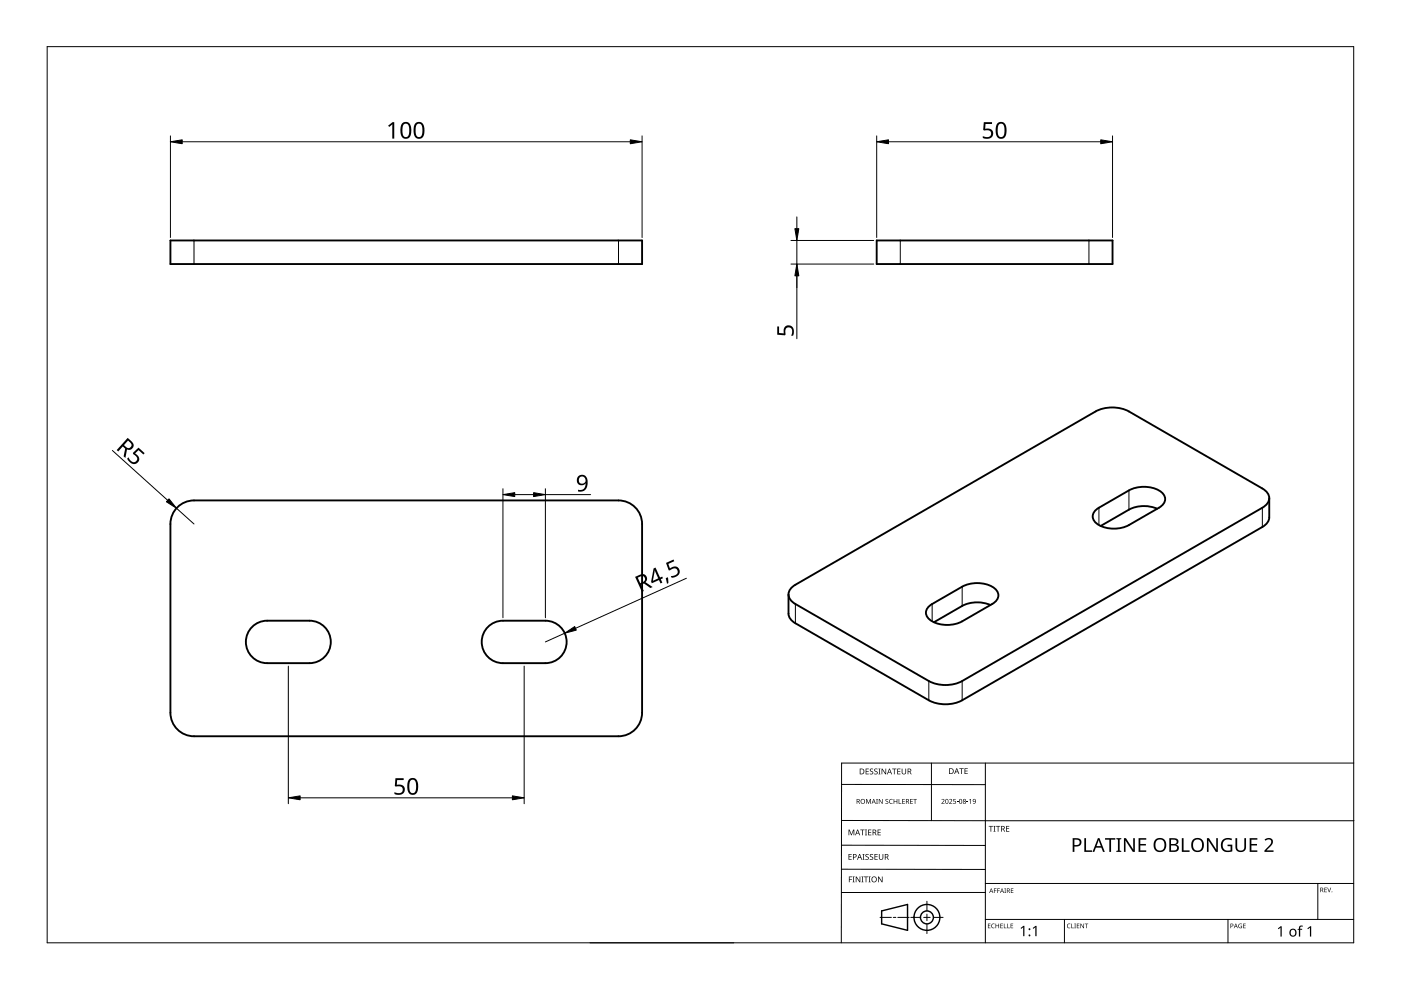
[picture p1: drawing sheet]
<svg xmlns="http://www.w3.org/2000/svg" width="297mm" height="210mm" viewBox="0 0 297 210" stroke-linecap="round" stroke-linejoin="round" font-family="sans-serif">
<path d="M36.1 51h100v5h-100zM185.9 51h50v5h-50zM37.3 107.9a5 5 0 0 1 3.8-1.8h90a5 5 0 0 1 5 5v40a5 5 0 0 1-5 5h-90a5 5 0 0 1-5-5v-40a5 5 0 0 1 1.2-3.2zM232.2 108.3l.8-.6 6.4-3.7a6.8 6.8 0 0 1 6.9 .4 1.88 1.88 0 0 1-.6 3.3l-6.3 3.6a6.8 6.8 0 0 1-7-.4 1.72 1.72 0 0 1-.2-2.6zM245.3 107.9a7.1 7.1 0 0 0-5.9 .2l-6 3.4M269.1 105.6v4.1a2.41 2.41 0 0 1-1.5 2l-63.6 36.8a7.8 7.8 0 0 1-7.1 0l-28.3-16.4a2.6 2.6 0 0 1-1.4-2v-4.1M53.2 133.2a4.5 4.5 0 0 1 3.4-1.6h9a4.5 4.5 0 0 1 4.5 4.5 4.5 4.5 0 0 1-4.5 4.5h-9a4.5 4.5 0 0 1-4-2.6 4.5 4.5 0 0 1 .6-4.8zM103.2 133.2a4.5 4.5 0 0 1 3.4-1.6h9a4.5 4.5 0 0 1 4.5 4.5 4.5 4.5 0 0 1-4.5 4.5h-9a4.5 4.5 0 0 1-4-2.6 4.5 4.5 0 0 1 .6-4.8zM167.7 124.7l.9-.7 63.7-36.8a7.8 7.8 0 0 1 7.1 0l28.2 16.4a2.16 2.16 0 0 1 1.5 2 2.16 2.16 0 0 1-1.5 2.1l-63.6 36.7a7.8 7.8 0 0 1-7.1 0l-28.3-16.3a2.08 2.08 0 0 1-.9-3.4zM196.8 128.7l.8-.6 6.4-3.7a6.8 6.8 0 0 1 6.9 .4 1.88 1.88 0 0 1-.5 3.3l-6.4 3.6a6.8 6.8 0 0 1-6.9-.3 1.72 1.72 0 0 1-.3-2.7zM210 128.3a7.1 7.1 0 0 0-6 .2l-6 3.4" fill="none" stroke="#000" stroke-width=".4"/>
<path d="M41.1 51v5M131.1 51v5M190.9 51v5M230.9 51v5M233 107.7v3.6M239.4 104v4.1M267.6 107.7v4M168.6 128.1v4M197.6 128.1v3.6M204 124.4v4.1M196.9 144.4v4.1M204 144.4v4.1" fill="none" stroke="#000" stroke-width=".21"/>
<path d="M10 9.9h277v190h-277z" fill="none" stroke="#000" stroke-width=".21"/>
<g fill="none" stroke="#000" stroke-width=".21">
<path d="M178.4 179.2l30.5 .1M178.4 166.3l30.5 .1M178.5 174h108.6M197.5 161.8v12.2M208.9 161.8v38.1M287 161.8h-108.6v38.1M125.1 199.9h30.5M178.4 184.3h30.5M186.6 194.5h2.4M189.4 194.5h.5M190.4 194.5h2.4M193.1 194.5h2.1"/>
<path d="M195.8 194.5h1.4M196.5 191.1v2M196.5 193.8v1.4M196.5 195.9v2M197.9 194.5h2.1M208.9 189.2h-30.5M208.9 187.3h78.1M208.9 194.9h78.1M225.7 194.9v5M260.4 194.9v5M279.4 187.3v7.6"/>
</g>
<g fill="none" stroke="#000" stroke-width=".3">
<path d="M186.9 193.1l5.5-1.3v5.5l-5.5-1.4z"/>
<circle cx="196.5" cy="194.5" r="1.37"/>
<circle cx="196.5" cy="194.5" r="2.74"/>
</g>
<g fill="#000">
<path d="M179.9 175.9h.2l.4 1 .4-1h.2v1.2h-.1v-1.1l-.4 1.1h-.2l-.4-1.1 .1 1.1h-.2zM182.4 175.9h.9v.1h-.4v1.1h-.1v-1.1h-.4zM183.4 175.9h.4l-.1 .1v1l.1 .1h-.4l.1-.1v-1zM183.6 169.4h.2l.3 .8 .4-.8h.2v1h-.2v-.9l-.4 .9-.4-.9 .1 .9h-.2zM183.5 163h.7v.1h-.5v.4h.5v.1h-.5v.4h.5v.2h-.7zM184.1 175.9h.6v.1h-.5v.4h.5v.1h-.5v.5h.5v.1h-.6zM184.5 163.1l.4-.2 .2 .1v.1a.25 .25 0 0 0-.4-.1 .25 .25 0 0 0 0 .4 .4 .4 0 0 1 .5 .3 .4 .4 0 0 1-.3 .5 .4 .4 0 0 1-.5-.2h.1a.27 .27 0 0 0 .4 .1 .27 .27 0 0 0-.1-.4l-.3-.3zM185.4 163.1l.4-.2 .3 .1-.1 .1a.25 .25 0 0 0-.4-.1 .25 .25 0 0 0 0 .4 .4 .4 0 0 1 .5 .3 .4 .4 0 0 1-.3 .5 .4 .4 0 0 1-.5-.2h.1a.27 .27 0 0 0 .4 .1 .27 .27 0 0 0 0-.4l-.4-.3zM185.8 169.4h.3l-.1 .1v.8l.1 .1h-.3l.1-.1zM186.2 163h.5l-.2 .1v1l.2 .1h-.5l.2-.1v-1zM186.1 175.9h.6v.1h-.5v.4h.5v.1h-.5v.5h.5v.1h-.6zM186.3 169.4h.2l.5 .8v-.8h.1v1h-.1l-.6-.8v.8h-.1z"/>
<path d="M186.9 163h.2l.6 1v-1h.2v1.2h-.2l-.6-1v1h-.2zM187.8 169.5l.3-.1h.2v.2a.25 .25 0 0 0-.3-.1 .25 .25 0 0 0-.1 .3 .25 .25 0 0 0 .3 .1 .32 .32 0 0 1 0 .5 .32 .32 0 0 1-.5-.1 .25 .25 0 0 0 .4 .1 .25 .25 0 0 0 0-.4l-.3-.2zM188.6 169.5l.4-.1h.3l-.1 .2a.41 .41 0 0 0-.6 .3 .41 .41 0 0 0 .6 .4 .48 .48 0 0 1-.6-.1 .48 .48 0 0 1 0-.7zM189.1 163h1v.1h-.4v1.1h-.2v-1.1h-.4zM189.5 169.4h.1v.4h.5v-.4h.1v1h-.1v-.5h-.5v.5h-.1zM190.5 169.4h.2v.9h.4v.1h-.6zM190.2 163h.7v.1h-.5v.4h.5v.1h-.5v.4h.5v.2h-.7zM191.3 169.4h.5v.1h-.4v.3h.4v.1h-.4v.4h.4v.1h-.5zM191.2 163h.1v.8a.32 .32 0 0 0 .3 .3 .32 .32 0 0 0 .4-.4v-.7h.1v.7a.47 .47 0 0 1-.5 .5 .47 .47 0 0 1-.4-.5zM193 169.4h.5v.1h-.4v.3h.4v.1h-.4v.4h.4v.1h-.5zM193.6 169.4h.8v.1h-.3v.9h-.2v-.9h-.3zM199.6 169.5a.37 .37 0 0 1 .6 0 .37 .37 0 0 1-.2 .6l-.2 .2h.5v.1h-.7l.3-.4a.27 .27 0 0 0 .2-.3 .27 .27 0 0 0-.4-.1z"/>
<path d="M201.2 169.5a.37 .37 0 0 1 .6 0 .37 .37 0 0 1-.2 .6l-.2 .2h.5v.1h-.7l.3-.4a.27 .27 0 0 0 .3-.3 .27 .27 0 0 0-.5-.1zM202.1 169.4h.5v.1h-.4v.3a.34 .34 0 0 1 .5 .2 .34 .34 0 0 1-.2 .4 .34 .34 0 0 1-.4-.1 .29 .29 0 0 0 .4 0 .29 .29 0 0 0 0-.4 .29 .29 0 0 0-.4 0zM202.9 170l.3 .1zM203.4 162.9h.9v.1h-.4v1.1h-.1v-1.1h-.4zM204.9 170l.4 .1zM204.5 162.9h.7v.1h-.5v.4h.4v.1h-.4v.5h.5v.1h-.7zM205.5 169.6l.4-.2v1h-.2v-.9zM209.6 175.1h.9v.2h-.3v1h-.2v-1h-.4zM210.6 175.1h.5l-.2 .1v1l.2 .1h-.5l.2-.1v-1zM211.2 175.1h.9v.2h-.4v1h-.2v-1h-.3zM213.3 175.1h.7v.2h-.5v.3h.5v.2h-.5v.4h.5v.1h-.7zM259.3 178.1a1.87 1.87 0 0 1 1.9-.3l-.1 .4a1.2 1.2 0 0 0-1.9 .9 1.2 1.2 0 0 0 1.7 1.2v-.9h-.6v-.3h1v1.4a1.59 1.59 0 0 1-2.4-.8v-.2a1.67 1.67 0 0 1 .4-1.4z"/>
<path d="M261.9 177.7h.4v1.9a.76 .76 0 0 0 .8 .7 .76 .76 0 0 0 .7-.7v-1.9h.4v1.9a1.12 1.12 0 0 1-1.1 1.1 1.12 1.12 0 0 1-1.2-1.1zM180 185.8h.7v.2h-.6v.4h.5v.1h-.5v.6h-.1zM179.9 181.1h.7v.1h-.5v.4h.4v.1h-.4v.5h.5v.1h-.7zM180.8 185.8h.4l-.1 .2v.9l.1 .2h-.4l.1-.2v-.9zM181.4 185.8h.2l.7 1.1v-1.1h.1v1.3h-.2l-.6-1v1h-.2zM182.6 185.8h.5l-.2 .2v.9l.2 .2h-.5l.2-.2v-.9zM182.9 181.1h.4l-.1 .1v1l.1 .1h-.4l.1-.1v-1zM183.2 185.8h.9v.2h-.4v1.1h-.2v-1.1h-.3zM183.5 181.2l.5-.1h.2v.2a.25 .25 0 0 0-.4-.1 .25 .25 0 0 0 0 .4 .4 .4 0 0 1 .4 .3 .4 .4 0 0 1-.2 .4 .4 .4 0 0 1-.5-.2 .27 .27 0 0 0 .5 .1 .27 .27 0 0 0-.1-.4l-.4-.3zM184.2 185.8h.4l-.1 .2v.9l.1 .2h-.4l.1-.2v-.9zM184.5 181.2l.4-.1h.2v.2a.25 .25 0 0 0-.4-.1 .25 .25 0 0 0 0 .4 .4 .4 0 0 1 .5 .3 .4 .4 0 0 1-.3 .4 .4 .4 0 0 1-.5-.2h.1a.27 .27 0 0 0 .4 .1 .27 .27 0 0 0-.1-.4l-.3-.3zM185.4 181.1h.7v.1h-.5v.4h.5v.1h-.5v.5h.5v.1h-.7z"/>
<path d="M186.2 185.8h.1l.7 1.1v-1.1h.1v1.3h-.2l-.6-1v1h-.1zM186.3 181.1h.2v.8a.32 .32 0 0 0 .3 .3 .32 .32 0 0 0 .3-.3v-.8h.2v.8a.47 .47 0 0 1-.5 .4 .47 .47 0 0 1-.5-.4zM209.5 195.8h.5l-.4 .1v.3h.4l-.4 .1v.4l.4 .1h-.5zM210.3 196l.3-.2 .3 .1v.1a.39 .39 0 0 0-.6 .3 .39 .39 0 0 0 .6 .4 .46 .46 0 0 1-.7-.1 .46 .46 0 0 1 .1-.6zM210.7 188.4h.6l-.4 .1v.3h.4l-.4 .1v.4h-.2zM211.4 188.4h.6l-.4 .1v.3h.4l-.4 .1v.4h-.2zM211.1 195.8h.1v.4h.5v-.4h.1v1h-.1v-.5h-.5v.5h-.1zM212.1 195.8h.5l-.4 .1v.3h.4l-.4 .1v.4l.4 .1h-.5zM212.8 195.8h.2v.9l.4 .1h-.6zM212.9 188.4h.4l-.1 .1 .1 .8h-.4l.2-.1zM213.6 195.8h.1v.9l.4 .1h-.5zM214.3 195.8h.5l-.4 .1v.3h.4l-.4 .1v.4l.4 .1h-.5z"/>
<path d="M214.3 188.4h.6l-.5 .1v.3h.4l-.4 .1v.3l.5 .1h-.6zM216.4 196.8l.6-.5h.2v2.2h-.3v-1.9l-.4 .3zM219 196.8l.5-.5h.3v2.2h-.3v-1.9l-.4 .3zM226.3 196l.4-.2 .3 .1-.1 .1a.39 .39 0 0 0-.6 .3 .39 .39 0 0 0 .6 .4 .46 .46 0 0 1-.6-.1 .46 .46 0 0 1 0-.6zM227.1 195.8h.2v.9l.4 .1h-.6zM227.8 195.8h.3l-.1 .1 .1 .9h-.3l.1-.1zM228.3 195.8h.5l-.4 .1v.3h.4l-.4 .1v.4l.4 .1h-.5zM229.1 195.8h.1l.5 .8v-.8h.1v1h-.1l-.5-.8v.8h-.1zM229.9 177.7h.4v2.6h1.2v.3h-1.6zM230 195.8h.7l-.3 .1v.9h-.1v-.9zM234.3 177.7h2.2v.3h-.9v2.6h-.4v-2.6h-.9zM236.7 177.7h1v.2l-.3 .1v2.3l.3 .1v.2h-1v-.2l.3-.1v-2.3l-.3-.1z"/>
<path d="M238.3 177.7h.4l1.6 2.4v-2.4h.3v2.9h-.4l-1.6-2.4v2.4h-.3zM241.4 177.7h1.6v.3h-1.2v.9h1.2v.4h-1.2v1h1.2v.3h-1.6zM250.6 177.7h.3v2.6h1.3v.3h-1.6zM255.9 177.7h.4l1.6 2.4v-2.4h.3v2.9h-.4l-1.6-2.4v2.4h-.3zM262.7 196l.6-.1-.1 .1a.4 .4 0 0 0-.5 .3 .4 .4 0 0 0 .5 .4v-.3l-.2-.1h.3v.5a.53 .53 0 0 1-.7-.1 .53 .53 0 0 1 .1-.7zM263.6 195.8h.5l-.4 .1v.3h.4l-.4 .1v.4l.4 .1h-.5zM265 177.7h1.6v.3h-1.3v.9h1.2v.4h-1.2v1h1.3v.3h-1.6zM268.1 178a.97 .97 0 0 1 1.1-.3 .97 .97 0 0 1 .7 .9l-.3 .6-1.1 1.1h1.5v.3h-1.9v-.3l1.1-1.2a.67 .67 0 0 0 .2-1 .67 .67 0 0 0-1.1 .2zM270.9 196.8l.6-.4h.2v2.2h-.2v-1.9l-.4 .3zM275.5 196.4l.7-.1v.2h-.4l-.1 .2v.2h.4v.2h-.4v1.5h-.3v-1.5h-.3l.3-.2zM277.2 196.8l.6-.4h.2v2.2h-.3v-1.9l-.4 .3zM280.8 188.2h.5l-.4 .1v.3h.4l-.4 .1v.4l.4 .1h-.5z"/>
<path d="M281.4 188.2h.1l.3 .8 .3-.8h.1l-.3 1h-.1z"/>
<path d="M181.6 169.4h.3a.29 .29 0 0 1 .4 .2 .29 .29 0 0 1-.2 .4l.3 .4h-.2l-.2-.4h-.2v.4h-.2zM181.8 169.5v.4h.1a.2 .2 0 0 0 .2-.2 .2 .2 0 0 0-.2-.2z"/>
<path d="M181.8 175.9h.1l.5 1.2h-.2l-.1-.4h-.5l-.2 .4h-.1zM181.8 176l-.2 .6h.4z"/>
<path d="M182.3 163h.4a.61 .61 0 0 1 .6 .6 .61 .61 0 0 1-.7 .6h-.3zM182.4 163.1v.9h.2a.48 .48 0 0 0 .5-.4 .48 .48 0 0 0-.5-.5z"/>
<path d="M182.4 169.9a.51 .51 0 0 1 1 0 .51 .51 0 0 1-1 0zM182.6 169.9a.4 .4 0 0 0 .8 0 .4 .4 0 0 0-.8 0z"/>
<path d="M185 175.9h.3a.35 .35 0 0 1 .5 .2 .35 .35 0 0 1-.3 .5l.4 .5h-.2l-.3-.5h-.2v.5h-.2zM185.2 176v.5h.1a.23 .23 0 0 0 .3-.3 .23 .23 0 0 0-.3-.2z"/>
<path d="M185.2 169.4l.5 1-.3-.3h-.4l-.2 .3zM185.2 169.5l-.1 .5h.3z"/>
<path d="M188.5 163h.2l.4 1.2h-.1l-.2-.4h-.5l-.1 .4h-.2zM188.6 163.1l-.2 .6h.4z"/>
<path d="M192.1 169.4h.3a.29 .29 0 0 1 .3 .2 .29 .29 0 0 1-.2 .4l.3 .4h-.1l-.3-.4h-.2v.4h-.1zM192.2 169.5v.4h.2a.2 .2 0 0 0 .2-.2 .2 .2 0 0 0-.3-.2z"/>
<path d="M192.4 163h.4a.35 .35 0 0 1 .4 .2 .35 .35 0 0 1-.2 .4l.3 .6h-.2l-.3-.5h-.2v.5h-.2zM192.6 163.1v.4h.2a.23 .23 0 0 0 .3-.2 .23 .23 0 0 0-.3-.2z"/>
<path d="M200.5 169.5l.4-.1 .2 .2v.5l-.2 .3h-.3l-.2-.2zM200.6 169.6v.1a.37 .37 0 0 0-.1 .4 .37 .37 0 0 0 .4 .2 .4 .4 0 0 0 .1-.5 .4 .4 0 0 0-.4-.2z"/>
<path d="M201.2 162.9h.4a.61 .61 0 0 1 .6 .6 .61 .61 0 0 1-.6 .6h-.4zM201.4 163v1h.1a.48 .48 0 0 0 .5-.5 .48 .48 0 0 0-.4-.5z"/>
<path d="M202.8 162.9h.1l.5 1.2h-.2l-.1-.4h-.5l-.1 .4h-.2zM202.8 163l-.1 .6h.3z"/>
<path d="M203.5 169.5l.3-.1 .2 .2v.5l-.2 .3h-.3l-.1-.2zM203.5 169.6v.1a.37 .37 0 0 0-.1 .4 .37 .37 0 0 0 .4 .2 .4 .4 0 0 0 .1-.5 .4 .4 0 0 0-.4-.2z"/>
<path d="M204.2 169.5a.29 .29 0 0 1 .5-.1 .29 .29 0 0 1-.1 .5 .29 .29 0 0 1 .1 .4 .29 .29 0 0 1-.4 0 .29 .29 0 0 1 .1-.4zM204.3 170.2a.2 .2 0 0 0 .4 0 .2 .2 0 0 0-.4 0zM204.3 169.7a.17 .17 0 0 0 .3 0 .17 .17 0 0 0-.3 0z"/>
<path d="M206.3 169.5a.49 .49 0 0 1 .6 .4 .49 .49 0 0 1-.4 .5l-.2-.1h.4l.1-.4a.32 .32 0 0 1-.5 .1 .32 .32 0 0 1 0-.5zM206.3 169.7a.25 .25 0 0 0 .5 0 .25 .25 0 0 0-.5 0z"/>
<path d="M212.3 175.1h.3a.35 .35 0 0 1 .4 .3 .35 .35 0 0 1-.2 .4l.3 .5h-.2l-.3-.5h-.2v.5h-.1zM212.4 175.2v.5h.2a.23 .23 0 0 0 .3-.2 .23 .23 0 0 0-.3-.3z"/>
<path d="M227.4 177.7h.8a.92 .92 0 0 1 1.1 .9 .92 .92 0 0 1-1.2 .9h-.3v1.1h-.4zM227.8 178v1.2a.73 .73 0 0 0 .8-.1 .73 .73 0 0 0 .3-.8l-.4-.2z"/>
<path d="M244.9 178.1a1.44 1.44 0 0 1 1.9-.2 1.44 1.44 0 0 1 .4 1.9 1.39 1.39 0 0 1-1.9 .8 1.39 1.39 0 0 1-.7-1.9zM245.3 178.2a1.23 1.23 0 0 0 .5 2.1 1.23 1.23 0 0 0 1.1-.9 1.23 1.23 0 0 0-.6-1.3l-.6-.1z"/>
<path d="M247.9 177.7h.8a.76 .76 0 0 1 1 .3 .76 .76 0 0 1-.2 1l-.2 .1a.8 .8 0 0 1 .6 .9 .8 .8 0 0 1-1 .6h-1zM248.3 179.3v1h.6a.55 .55 0 0 0 .7-.5 .55 .55 0 0 0-.8-.5zM248.3 178v.9h.5a.5 .5 0 0 0 .7-.5 .5 .5 0 0 0-.7-.4z"/>
<path d="M252.9 178.1a1.44 1.44 0 0 1 1.9-.2 1.44 1.44 0 0 1 .4 1.9 1.39 1.39 0 0 1-1.9 .8 1.39 1.39 0 0 1-.7-1.9zM253.3 178.2a1.23 1.23 0 0 0 .5 2.1 1.23 1.23 0 0 0 1.1-.9 1.23 1.23 0 0 0-.6-1.3l-.6-.1z"/>
<path d="M180.8 181.1h.4a.41 .41 0 0 1 .4 .5 .41 .41 0 0 1-.6 .2v.5h-.2zM181 181.2v.5a.29 .29 0 0 0 .5-.3 .29 .29 0 0 0-.5-.2z"/>
<path d="M182.2 181.1h.1l.5 1.2h-.2l-.1-.4h-.5l-.1 .4h-.2zM182.3 181.2l-.2 .6h.3z"/>
<path d="M184.7 186.5a.61 .61 0 0 1 1.2 0 .61 .61 0 0 1-1.2 0zM184.9 186.5a.45 .45 0 0 0 .9 0 .45 .45 0 0 0-.9 0z"/>
<path d="M187.6 181.1h.3a.35 .35 0 0 1 .5 .2 .35 .35 0 0 1-.3 .4l.4 .6h-.2l-.3-.5h-.3v.5h-.1zM187.7 181.2v.5h.2a.23 .23 0 0 0 .3-.3 .23 .23 0 0 0-.3-.2z"/>
<path d="M210.1 188.4l.5 .9-.2-.3h-.4l-.3 .3zM210.2 188.5l-.2 .4h.3z"/>
<path d="M212.4 188.4l.5 .9-.3-.3h-.3l-.3 .3zM212.4 188.5l-.1 .4h.3z"/>
<path d="M213.5 188.4h.2a.28 .28 0 0 1 .4 .2 .28 .28 0 0 1-.2 .3l.3 .4-.4-.4h-.2v.4h-.1zM213.6 188.5v.3h.1a.19 .19 0 0 0 .3-.2 .19 .19 0 0 0-.3-.1z"/>
<path d="M232.8 177.7h.3l1.1 2.9h-.3l-.4-.9h-1.1l-.4 .9h-.4zM232.9 178.1l-.4 1.3h.9z"/>
<path d="M260.9 195.8h.2a.32 .32 0 0 1 .4 .4 .32 .32 0 0 1-.5 .2v.4h-.1zM261 195.9v.4a.24 .24 0 0 0 .4-.2 .24 .24 0 0 0-.4-.2z"/>
<path d="M262 195.8l.4 1-.2-.3h-.4l-.2 .3zM262 196l-.1 .4h.3z"/>
<path d="M273.6 197.1a.82 .82 0 0 1 1.2 .1 .82 .82 0 0 1-.2 1.2 .82 .82 0 0 1-1.2-.4zM273.8 197.2a.6 .6 0 0 0-.1 .8 .6 .6 0 0 0 .8 .2l.1-.3a.53 .53 0 0 0-.1-.6 .53 .53 0 0 0-.7-.1z"/>
<path d="M279.9 188.2h.3a.28 .28 0 0 1 .3 .2 .28 .28 0 0 1-.1 .3l.2 .5-.3-.4h-.2v.4h-.2zM280.1 188.3v.4h.1a.19 .19 0 0 0 .2-.2 .19 .19 0 0 0-.2-.2z"/>
<circle cx="218.3" cy="198.3" r=".2"/>
<circle cx="218.3" cy="197" r=".2"/>
<circle cx="282.4" cy="189.1" r=".09"/>
</g>
<g fill="none" stroke="#000" stroke-width=".21">
<path d="M36.1 28.8v21.6M38.6 30.1h95M136.1 28.8v21.6M185.9 28.8v21.6M188.4 30.1h45M235.9 28.8v21.6M167.7 51h17.6M167.7 56h17.6M168.9 46v2.5M168.9 51v20.8M23.8 95.5l11.8 10.6M37.4 107.8l3.7 3.3"/>
<path d="M106.6 103.6v27.4M109.1 104.9h4M115.6 103.6v27.4M115.6 104.9h9.6M119.7 134.3l-4.1 1.8M145.5 122.6l-23.5 10.6M61.1 141.2v29.2M111.1 141.2v29.2M63.6 169.2h45"/>
</g>
<path d="M36.1 30.1l2.5-.5v.9zM133.6 29.6l2.5 .5-2.5 .4zM185.9 30.1l2.5-.5v.9zM233.4 29.6l2.5 .5-2.5 .4zM168.9 56l.5 2.5h-.9zM168.5 48.5h.9l-.5 2.5zM35.8 105.8l1.6 2-2.1-1.4zM106.6 104.9l2.5-.4v.8zM113.1 104.5l2.5 .4-2.5 .4zM119.7 134.3l2.1-1.5 .4 .8zM61.1 169.2l2.5-.5v.9zM108.6 168.7l2.5 .5-2.5 .4z" fill="#000" stroke="#000" stroke-width=".21"/>
<g fill="#000">
<path d="M82.3 26.6l.9-.7h.4v3.5h-.4v-3.1l-.7 .6zM208.6 25.9h1.7v.4h-1.3l-.1 1a1.17 1.17 0 0 1 1.7 1 1.17 1.17 0 0 1-1.6 1.1l-.6-.2v-.4a1.03 1.03 0 0 0 1 .3 1.03 1.03 0 0 0 .7-.8 .93 .93 0 0 0-1.4-.6l-.2-.2zM164.8 69.2h.4v1.4l1 .1a1.17 1.17 0 0 1 1-1.7 1.17 1.17 0 0 1 1.1 1.6l-.2 .6h-.4a1.03 1.03 0 0 0-.5-1.8 .93 .93 0 0 0-.6 1.5l-.2 .2-1.6-.1zM27.2 96.9a1.03 1.03 0 0 0 .6 1 1.03 1.03 0 0 0 1.1-.2 .93 .93 0 0 0-.7-1.4v-.3l1.2-1.1 1.3 1.2-.3 .3-1-1-.8 .7a1.17 1.17 0 0 1 .7 1.9 1.17 1.17 0 0 1-2-.2l-.3-.6zM141.1 122.6l.5-.2 .1 1.2-.3 .2zM141.2 119.4l1.6-.8 .2 .4-1.3 .6 .3 .9a1.17 1.17 0 0 1 2 .2 1.17 1.17 0 0 1-1 1.7l-.6 .1-.2-.4a1.03 1.03 0 0 0 1.4-1.2 .93 .93 0 0 0-1.6 0h-.2zM83.8 165h1.8v.4h-1.4l-.1 1a1.17 1.17 0 0 1 1.7 1 1.17 1.17 0 0 1-1.5 1.1l-.7-.2v-.4a1.03 1.03 0 0 0 1.1 .3 1.03 1.03 0 0 0 .7-.8 .93 .93 0 0 0-1.5-.6l-.2-.2z"/>
<path d="M85.3 26.1a1.16 1.16 0 0 1 1.4-.1 1.16 1.16 0 0 1 .5 1.2 1.69 1.69 0 0 1-1 2.2 1.27 1.27 0 0 1-1.3-1.5l.1-1.2zM85.6 26.4a2.16 2.16 0 0 0 .3 2.7 .82 .82 0 0 0 .9-1.1 1.35 1.35 0 0 0-.8-1.8z"/>
<path d="M88.1 26.1a1.16 1.16 0 0 1 1.3-.1 1.16 1.16 0 0 1 .6 1.2 1.69 1.69 0 0 1-1 2.2 1.27 1.27 0 0 1-1.3-1.5l.1-1.2zM88.4 26.4a2.16 2.16 0 0 0 .3 2.7 .82 .82 0 0 0 .9-1.1 1.35 1.35 0 0 0-.8-1.8z"/>
<path d="M211.5 26.1a1.16 1.16 0 0 1 1.4-.1 1.16 1.16 0 0 1 .5 1.2 1.69 1.69 0 0 1-1 2.2 1.27 1.27 0 0 1-1.3-1.5l.1-1.2zM211.8 26.4a2.16 2.16 0 0 0 .3 2.7 .82 .82 0 0 0 .9-1.1 1.35 1.35 0 0 0-.8-1.8z"/>
<path d="M27.1 92.8l.7 .7a1 1 0 0 1 .4 1.3 1 1 0 0 1-1.3 .5l-.3 1.8-.4-.3 .3-1.7-.5-.4-.9 1-.4-.3zM27.1 93.4l-.8 1 .4 .3a.67 .67 0 0 0 1 .1 .67 .67 0 0 0-.2-1.1z"/>
<path d="M122.6 101a1.22 1.22 0 0 1 1.4-.1 1.22 1.22 0 0 1 .6 1.3 1.64 1.64 0 0 1-2 2v-.4a1.16 1.16 0 0 0 1.2-.2 1.16 1.16 0 0 0 .3-1.1 1.08 1.08 0 0 1-1.6 .1 1.08 1.08 0 0 1 .1-1.6zM122.7 101.8a.76 .76 0 0 0 1.5 0 .76 .76 0 0 0-1.5 0z"/>
<path d="M134.7 122.3l.8-.4a1 1 0 0 1 1.4 .1 1 1 0 0 1-.1 1.4l1.6 1.1-.5 .2-1.4-1-.6 .3 .6 1.3-.4 .2zM135.2 122.5l.5 1.2 .5-.3a.67 .67 0 0 0 .5-.9 .67 .67 0 0 0-1-.2z"/>
<path d="M138.6 120.5l.4-.2 .9 2.2 .5-.2 .2 .3-.5 .2 .3 .7-.4 .2-.3-.7-1.5 .7-.2-.4zM138.8 120.9l-.4 2.2 1.2-.5z"/>
<path d="M86.8 165.2a1.16 1.16 0 0 1 1.3-.1 1.16 1.16 0 0 1 .5 1.2 1.69 1.69 0 0 1-1 2.2 1.27 1.27 0 0 1-1.2-1.5v-1.1zM87 165.5a2.16 2.16 0 0 0 .3 2.6 .82 .82 0 0 0 .9-1 1.35 1.35 0 0 0-.7-1.8z"/>
</g>
</svg>
